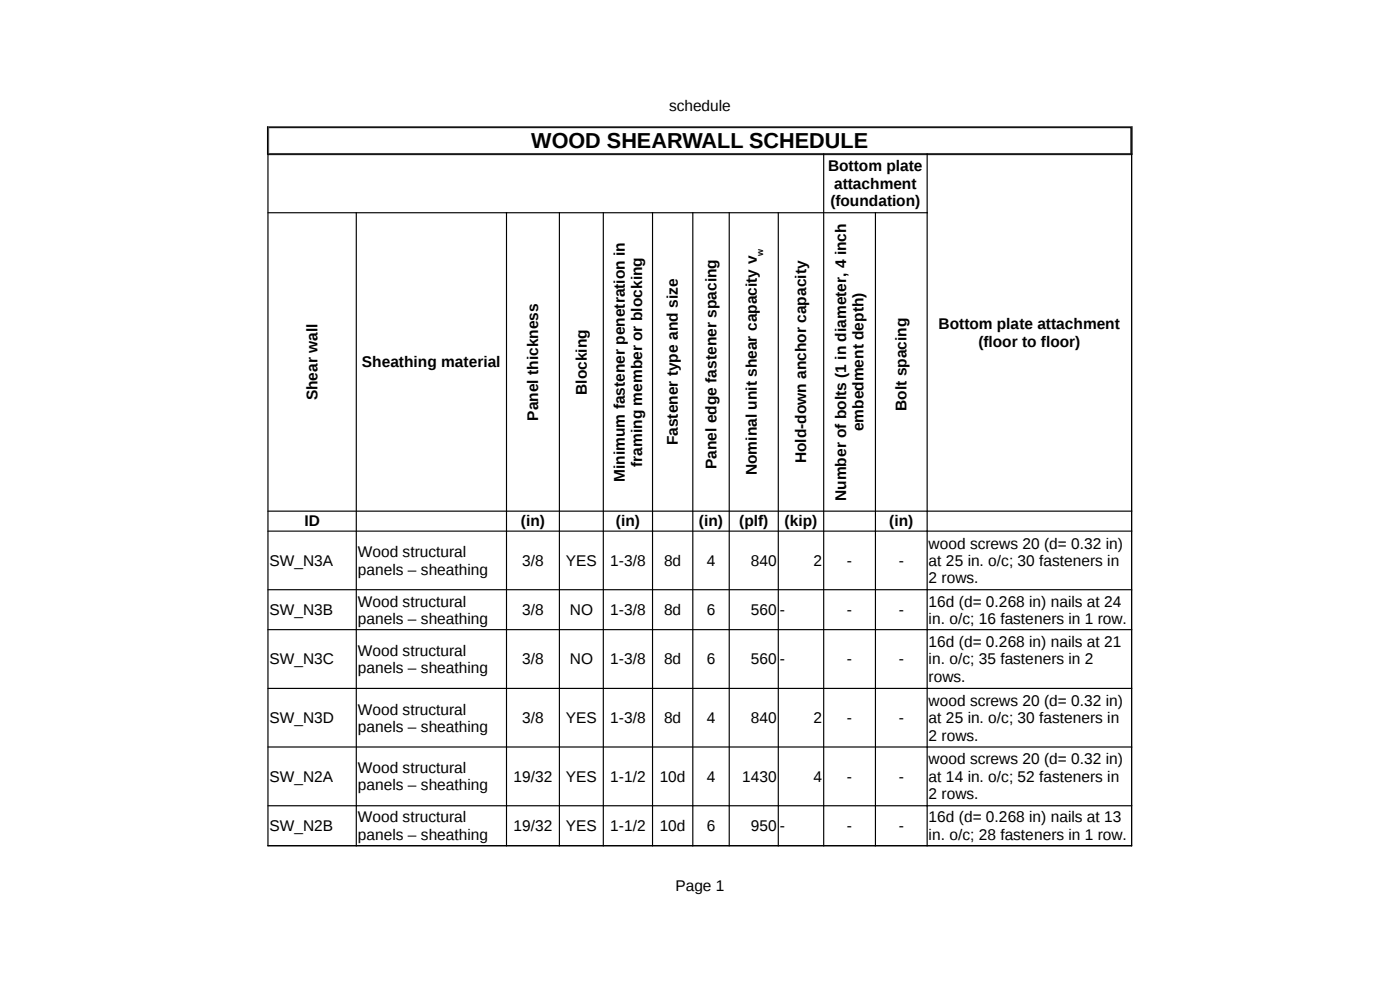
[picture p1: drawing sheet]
<svg xmlns="http://www.w3.org/2000/svg" width="297mm" height="210mm" viewBox="0 0 297 210" stroke-linecap="round" stroke-linejoin="round" font-family="sans-serif">
<defs><g id="words">
<text font-size="4.6" x="112.7" y="31.4">WOOD SHEARWALL SCHEDULE</text>
<g font-size="3.3">
<text x="141.9" y="23.5">schedule</text>
<text x="175.6" y="36.3">Bottom plate</text>
<text x="176.9" y="40">attachment</text>
<text x="176.1" y="43.7">(foundation)</text>
<text x="199.1" y="69.8">Bottom plate attachment</text>
<text x="76.8" y="77.9">Sheathing material</text>
<text x="207.5" y="73.5">(floor to floor)</text>
<text x="124.4" y="83.7" transform="rotate(-90 124.4 83.7)">Blocking</text>
<text x="67.3" y="84.8" transform="rotate(-90 67.3 84.8)">Shear wall</text>
<text x="114.2" y="89.2" transform="rotate(-90 114.2 89.2)">Panel thickness</text>
<text x="192.3" y="87.1" transform="rotate(-90 192.3 87.1)">Bolt spacing</text>
<text x="143.8" y="94.4" transform="rotate(-90 143.8 94.4)">Fastener type and size</text>
<text x="183.2" y="91.4" transform="rotate(-90 183.2 91.4)">embedment depth)</text>
<text x="136.2" y="98.9" transform="rotate(-90 136.2 98.9)">framing member or blocking</text>
<text x="151.9" y="99.4" transform="rotate(-90 151.9 99.4)">Panel edge fastener spacing</text>
<text x="160.5" y="100.7" transform="rotate(-90 160.5 100.7)">Nominal unit shear capacity v</text>
<text x="171" y="98.2" transform="rotate(-90 171 98.2)">Hold-down anchor capacity</text>
<text x="132.5" y="102.1" transform="rotate(-90 132.5 102.1)">Minimum fastener penetration in</text>
<text x="179.5" y="106.2" transform="rotate(-90 179.5 106.2)">Number of bolts (1 in diameter, 4 inch</text>
<text x="64.6" y="111.6">ID</text>
<text x="110.5" y="111.6">(in)</text>
<text x="130.6" y="111.6">(in)</text>
<text x="148.2" y="111.6">(in)</text>
<text x="156.8" y="111.6">(plf)</text>
<text x="166.4" y="111.6">(kip)</text>
<text x="188.6" y="111.6">(in)</text>
<text x="57.2" y="119.9">SW_N3A</text>
<text x="75.9" y="118.1">Wood structural</text>
<text x="110.7" y="119.9">3/8</text>
<text x="120" y="119.9">YES</text>
<text x="129.4" y="119.9">1-3/8</text>
<text x="140.8" y="119.9">8d</text>
<text x="149.9" y="119.9">4</text>
<text x="159.2" y="119.9">840</text>
<text x="172.5" y="119.9">2</text>
<text x="179.6" y="119.9">-</text>
<text x="190.6" y="119.9">-</text>
<text x="197" y="116.3">wood screws 20 (d= 0.32 in)</text>
<text x="197" y="120">at 25 in. o/c; 30 fasteners in</text>
<text x="75.9" y="121.8">panels – sheathing</text>
<text x="197" y="123.6">2 rows.</text>
<text x="57.2" y="130.4">SW_N3B</text>
<text x="75.9" y="128.6">Wood structural</text>
<text x="110.7" y="130.4">3/8</text>
<text x="120.9" y="130.4">NO</text>
<text x="129.4" y="130.4">1-3/8</text>
<text x="140.8" y="130.4">8d</text>
<text x="149.9" y="130.4">6</text>
<text x="159.2" y="130.4">560</text>
<text x="165.4" y="130.4">-</text>
<text x="179.6" y="130.4">-</text>
<text x="190.6" y="130.4">-</text>
<text x="197" y="128.6">16d (d= 0.268 in) nails at 24</text>
<text x="75.9" y="132.2">panels – sheathing</text>
<text x="197" y="132.2">in. o/c; 16 fasteners in 1 row.</text>
<text x="197" y="137.2">16d (d= 0.268 in) nails at 21</text>
<text x="57.2" y="140.8">SW_N3C</text>
<text x="75.9" y="139">Wood structural</text>
<text x="75.9" y="142.7">panels – sheathing</text>
<text x="110.7" y="140.8">3/8</text>
<text x="120.9" y="140.8">NO</text>
<text x="129.4" y="140.8">1-3/8</text>
<text x="140.8" y="140.8">8d</text>
<text x="149.9" y="140.8">6</text>
<text x="159.2" y="140.8">560</text>
<text x="165.4" y="140.8">-</text>
<text x="179.6" y="140.8">-</text>
<text x="190.6" y="140.8">-</text>
<text x="197" y="140.8">in. o/c; 35 fasteners in 2</text>
<text x="197" y="144.5">rows.</text>
<text x="197" y="149.6">wood screws 20 (d= 0.32 in)</text>
<text x="57.2" y="153.3">SW_N3D</text>
<text x="75.9" y="151.5">Wood structural</text>
<text x="75.9" y="155.1">panels – sheathing</text>
<text x="110.7" y="153.3">3/8</text>
<text x="120" y="153.3">YES</text>
<text x="129.4" y="153.3">1-3/8</text>
<text x="140.8" y="153.3">8d</text>
<text x="149.9" y="153.3">4</text>
<text x="159.2" y="153.3">840</text>
<text x="172.5" y="153.3">2</text>
<text x="179.6" y="153.3">-</text>
<text x="190.6" y="153.3">-</text>
<text x="197" y="153.3">at 25 in. o/c; 30 fasteners in</text>
<text x="197" y="157">2 rows.</text>
<text x="57.2" y="165.7">SW_N2A</text>
<text x="75.9" y="163.9">Wood structural</text>
<text x="75.9" y="167.5">panels – sheathing</text>
<text x="108.9" y="165.7">19/32</text>
<text x="120" y="165.7">YES</text>
<text x="129.4" y="165.7">1-1/2</text>
<text x="139.9" y="165.7">10d</text>
<text x="149.9" y="165.7">4</text>
<text x="157.4" y="165.7">1430</text>
<text x="172.5" y="165.7">4</text>
<text x="179.6" y="165.7">-</text>
<text x="190.6" y="165.7">-</text>
<text x="197" y="162">wood screws 20 (d= 0.32 in)</text>
<text x="197" y="165.7">at 14 in. o/c; 52 fasteners in</text>
<text x="197" y="169.4">2 rows.</text>
<text x="57.2" y="176.1">SW_N2B</text>
<text x="75.9" y="174.3">Wood structural</text>
<text x="75.9" y="178">panels – sheathing</text>
<text x="108.9" y="176.1">19/32</text>
<text x="120" y="176.1">YES</text>
<text x="129.4" y="176.1">1-1/2</text>
<text x="139.9" y="176.1">10d</text>
<text x="149.9" y="176.1">6</text>
<text x="159.2" y="176.1">950</text>
<text x="165.4" y="176.1">-</text>
<text x="179.6" y="176.1">-</text>
<text x="190.6" y="176.1">-</text>
<text x="197" y="174.3">16d (d= 0.268 in) nails at 13</text>
<text x="197" y="178">in. o/c; 28 fasteners in 1 row.</text>
<text x="143.3" y="188.8">Page 1</text>
</g>
<text font-size="1.9" x="161.9" y="54.2" transform="rotate(-90 161.9 54.2)">w</text>
</g></defs>
<path d="M56.7 26.9h183.5M56.9 32.5h183M57 27v5.6M240.1 26.8v6" fill="none" stroke="#535353" stroke-width=".21"/>
<path d="M56.8 27h183.3M56.8 32.6h183.3M56.8 26.9v5.8M240 26.9v5.8" fill="none" stroke="#2a2a2a" stroke-width=".21"/>
<path d="M56.7 32.8h183.4M56.7 26.8v6M56.9 27.1h183M239.9 27v5.6" fill="none" stroke="#000" stroke-width=".21"/>
<g fill="none" stroke="#000" stroke-width=".25">
<path d="M56.8 32.5v146.9M174.7 32.5v146.9M196.6 32.5v146.9M240 32.5v146.9M56.7 45.1h140M75.6 44.9v134.5M107.4 44.9v134.5M118.6 44.9v134.5M128 44.9v134.5M138.4 44.9v134.5M146.9 44.9v134.5M154.7 44.9v134.5"/>
<path d="M165.1 44.9v134.5M185.7 44.9v134.5M56.7 108.3h183.4M56.7 112.6h183.4M56.7 125h183.4M56.7 133.5h183.4M56.7 145.9h183.4M56.7 158.3h183.4M56.7 170.8h183.4M56.7 179.3h183.4"/>
</g>
<use href="#words"/>
</svg>
